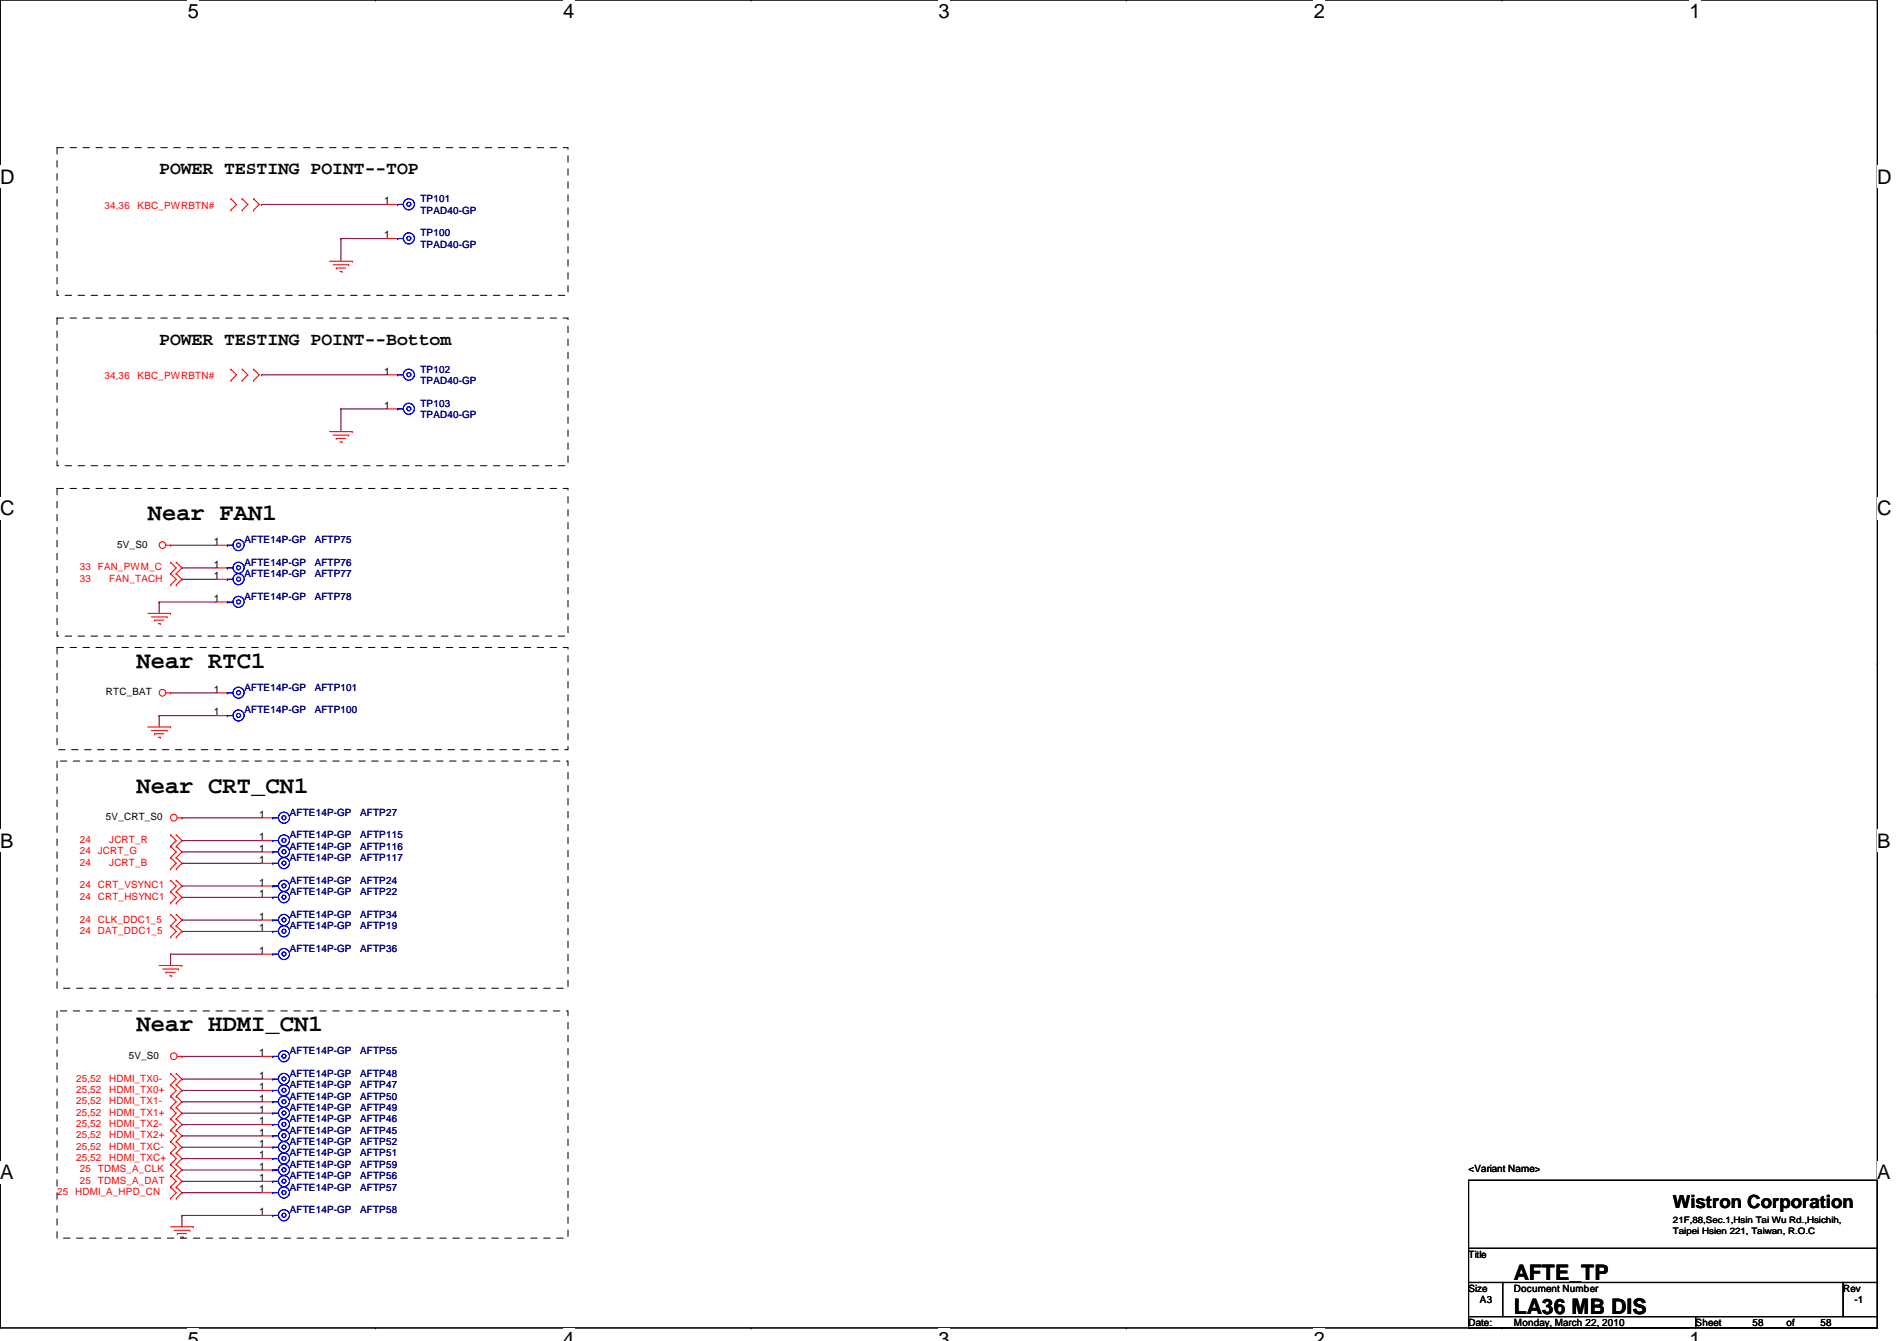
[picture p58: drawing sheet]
<svg xmlns="http://www.w3.org/2000/svg" width="297mm" height="210mm" viewBox="0 0 297 210" stroke-linecap="round" stroke-linejoin="round" font-family="sans-serif">
<defs><g id="words">
<g font-size="3.7">
<text x="23.2" y="81.4">Near FAN1</text>
<text x="21.4" y="104.5">Near RTC1</text>
<text x="21.4" y="124.1">Near CRT_CN1</text>
<text x="21.4" y="161.4">Near HDMI_CN1</text>
</g>
<g font-size="3.3">
<text x="237.1" y="200.3">AFTE_TP</text>
<text x="237.1" y="205.7">LA36 MB DIS</text>
</g>
<g font-size="3.1">
<text x="29.4" y="2.8">5</text>
<text x="88.2" y="2.8">4</text>
<text x="147" y="2.8">3</text>
<text x="205.7" y="2.8">2</text>
<text x="264.5" y="2.8">1</text>
<text x="0" y="28.7">D</text>
<text x="294" y="28.7">D</text>
<text x="0" y="80.7">C</text>
<text x="294" y="80.7">C</text>
<text x="0" y="132.7">B</text>
<text x="294" y="132.7">B</text>
<text x="0" y="184.6">A</text>
<text x="294" y="184.6">A</text>
<text x="29.4" y="210.7">5</text>
<text x="88.2" y="210.7">4</text>
<text x="147" y="210.7">3</text>
<text x="205.7" y="210.7">2</text>
<text x="264.5" y="210.7">1</text>
</g>
<g font-size="2.8">
<text x="24.9" y="27.3">POWER TESTING POINT--TOP</text>
<text x="24.9" y="53.9">POWER TESTING POINT--Bottom</text>
<text x="262" y="189.1">Wistron Corporation</text>
</g>
<g font-size="1.6" fill="#f00">
<text x="16.4" y="32.7">34,36</text>
<text x="21.5" y="32.7">KBC_PWRBTN#</text>
<text x="16.4" y="59.4">34,36</text>
<text x="21.5" y="59.4">KBC_PWRBTN#</text>
<text x="12.5" y="89.3">33 FAN_PWM_C</text>
<text x="12.5" y="91.1">33</text>
<text x="17.1" y="91.1">FAN_TACH</text>
<text x="12.5" y="132">24</text>
<text x="17.1" y="132">JCRT_R</text>
<text x="12.5" y="135.5">24</text>
<text x="12.5" y="133.7">24 JCRT_G</text>
<text x="17.1" y="135.5">JCRT_B</text>
<text x="12.5" y="139.1">24 CRT_VSYNC1</text>
<text x="12.5" y="140.8">24 CRT_HSYNC1</text>
<text x="12.5" y="144.4">24 CLK_DDC1_5</text>
<text x="12.5" y="146.2">24 DAT_DDC1_5</text>
<text x="11.9" y="169.3">25,52</text>
<text x="11.9" y="171.1">25,52</text>
<text x="11.9" y="172.8">25,52</text>
<text x="17.1" y="169.3">HDMI_TX0-</text>
<text x="17.1" y="171.1">HDMI_TX0+</text>
<text x="17.1" y="172.8">HDMI_TX1-</text>
<text x="11.9" y="174.6">25,52</text>
<text x="11.9" y="176.4">25,52</text>
<text x="11.9" y="178.2">25,52</text>
<text x="11.9" y="180">25,52</text>
<text x="17.1" y="174.6">HDMI_TX1+</text>
<text x="17.1" y="176.4">HDMI_TX2-</text>
<text x="17.1" y="178.2">HDMI_TX2+</text>
<text x="17.1" y="180">HDMI_TXC-</text>
<text x="11.9" y="181.7">25,52</text>
<text x="12.5" y="183.5">25 TDMS_A_CLK</text>
<text x="12.5" y="185.3">25 TDMS_A_DAT</text>
<text x="17.1" y="181.7">HDMI_TXC+</text>
<text x="8.9" y="187.1">25 HDMI_A_HPD_CN</text>
</g>
<g font-size="1.6">
<text x="60.2" y="32">1</text>
<text x="60.2" y="37.3">1</text>
<text x="60.2" y="58.6">1</text>
<text x="60.2" y="64">1</text>
<text x="18.4" y="85.7">5V_S0</text>
<text x="33.5" y="85.3">1</text>
<text x="33.5" y="88.9">1</text>
<text x="33.5" y="90.6">1</text>
<text x="33.5" y="94.2">1</text>
<text x="16.6" y="108.8">RTC_BAT</text>
<text x="33.5" y="108.4">1</text>
<text x="33.5" y="112">1</text>
<text x="16.6" y="128.4">5V_CRT_S0</text>
<text x="40.6" y="128">1</text>
<text x="40.6" y="131.5">1</text>
<text x="40.6" y="133.3">1</text>
<text x="40.6" y="135.1">1</text>
<text x="40.6" y="140.4">1</text>
<text x="40.6" y="144">1</text>
<text x="40.6" y="138.6">1</text>
<text x="40.6" y="145.8">1</text>
<text x="40.6" y="149.3">1</text>
<text x="20.1" y="165.7">5V_S0</text>
<text x="40.6" y="165.3">1</text>
<text x="40.6" y="168.9">1</text>
<text x="40.6" y="170.6">1</text>
<text x="40.6" y="172.4">1</text>
<text x="40.6" y="176">1</text>
<text x="40.6" y="177.8">1</text>
<text x="40.6" y="179.5">1</text>
<text x="40.6" y="174.2">1</text>
<text x="40.6" y="181.3">1</text>
<text x="40.6" y="183.1">1</text>
<text x="40.6" y="184.9">1</text>
<text x="230" y="183.5">&lt;Variant Name&gt;</text>
<text x="40.6" y="186.6">1</text>
<text x="40.6" y="190.2">1</text>
<text x="230" y="196.8">Title</text>
<text x="230" y="202.2">Size</text>
<text x="231.7" y="204">A3</text>
<text x="237.1" y="202.2">Document Number</text>
<text x="288.6" y="202.2">Rev</text>
<text x="290.4" y="204">-1</text>
<text x="230" y="207.5">Date:</text>
<text x="237.1" y="207.5">Monday, March 22, 2010</text>
<text x="265.5" y="207.5">Sheet</text>
<text x="274.4" y="207.5">58</text>
<text x="279.7" y="207.5">of</text>
<text x="285.1" y="207.5">58</text>
</g>
<g font-size="1.6" fill="#000080">
<text x="65.8" y="31.7">TP101</text>
<text x="65.8" y="33.4">TPAD40-GP</text>
<text x="65.8" y="37">TP100</text>
<text x="65.8" y="38.8">TPAD40-GP</text>
<text x="65.8" y="58.3">TP102</text>
<text x="65.8" y="60.1">TPAD40-GP</text>
<text x="65.8" y="63.7">TP103</text>
<text x="65.8" y="65.4">TPAD40-GP</text>
<text x="38.3" y="85">AFTE14P-GP</text>
<text x="38.3" y="88.6">AFTE14P-GP</text>
<text x="49.3" y="85">AFTP75</text>
<text x="49.3" y="88.6">AFTP76</text>
<text x="38.3" y="90.3">AFTE14P-GP</text>
<text x="38.3" y="93.9">AFTE14P-GP</text>
<text x="49.3" y="90.3">AFTP77</text>
<text x="49.3" y="93.9">AFTP78</text>
<text x="38.3" y="108.1">AFTE14P-GP</text>
<text x="38.3" y="111.7">AFTE14P-GP</text>
<text x="49.3" y="108.1">AFTP101</text>
<text x="49.3" y="111.7">AFTP100</text>
<text x="45.4" y="127.7">AFTE14P-GP</text>
<text x="45.4" y="131.2">AFTE14P-GP</text>
<text x="56.4" y="127.7">AFTP27</text>
<text x="56.4" y="131.2">AFTP115</text>
<text x="45.4" y="133">AFTE14P-GP</text>
<text x="45.4" y="134.8">AFTE14P-GP</text>
<text x="56.4" y="133">AFTP116</text>
<text x="56.4" y="134.8">AFTP117</text>
<text x="45.4" y="140.1">AFTE14P-GP</text>
<text x="45.4" y="143.7">AFTE14P-GP</text>
<text x="45.4" y="138.3">AFTE14P-GP</text>
<text x="56.4" y="140.1">AFTP22</text>
<text x="56.4" y="143.7">AFTP34</text>
<text x="56.4" y="138.3">AFTP24</text>
<text x="45.4" y="145.5">AFTE14P-GP</text>
<text x="45.4" y="149">AFTE14P-GP</text>
<text x="56.4" y="145.5">AFTP19</text>
<text x="56.4" y="149">AFTP36</text>
<text x="45.4" y="165">AFTE14P-GP</text>
<text x="56.4" y="165">AFTP55</text>
<text x="45.4" y="168.6">AFTE14P-GP</text>
<text x="45.4" y="170.3">AFTE14P-GP</text>
<text x="45.4" y="172.1">AFTE14P-GP</text>
<text x="45.4" y="173.9">AFTE14P-GP</text>
<text x="56.4" y="168.6">AFTP48</text>
<text x="56.4" y="170.3">AFTP47</text>
<text x="56.4" y="172.1">AFTP50</text>
<text x="56.4" y="173.9">AFTP49</text>
<text x="45.4" y="175.7">AFTE14P-GP</text>
<text x="45.4" y="177.5">AFTE14P-GP</text>
<text x="45.4" y="179.2">AFTE14P-GP</text>
<text x="56.4" y="175.7">AFTP46</text>
<text x="56.4" y="177.5">AFTP45</text>
<text x="56.4" y="179.2">AFTP52</text>
<text x="45.4" y="181">AFTE14P-GP</text>
<text x="45.4" y="182.8">AFTE14P-GP</text>
<text x="45.4" y="184.6">AFTE14P-GP</text>
<text x="56.4" y="181">AFTP51</text>
<text x="56.4" y="182.8">AFTP59</text>
<text x="56.4" y="184.6">AFTP56</text>
<text x="45.4" y="186.4">AFTE14P-GP</text>
<text x="45.4" y="189.9">AFTE14P-GP</text>
<text x="56.4" y="186.4">AFTP57</text>
<text x="56.4" y="189.9">AFTP58</text>
</g>
<g font-size="1.4">
<text x="262" y="191.4">21F,88,Sec.1,Hsin Tai Wu Rd.,Hsichih,</text>
<text x="262" y="193.2">Taipei Hsien 221, Taiwan, R.O.C</text>
</g>
</g></defs>
<path d="M0 0h294v207.9h-294z" fill="none" stroke="#000" stroke-width=".17"/>
<g fill="#fff">
<path d="M29.4 0h1.8v3.5h-1.8z"/>
<path d="M29.4 207.9h1.8v2h-1.8z"/>
</g>
<path d="M58.8 0h.1M58.8 207.9h.1" fill="none" stroke="#000" stroke-width=".17"/>
<g fill="#fff">
<path d="M88.2 0h1.7v3.5h-1.7z"/>
<path d="M88.2 207.9h1.7v2h-1.7z"/>
</g>
<path d="M117.6 0h.1M117.6 207.9h.1" fill="none" stroke="#000" stroke-width=".17"/>
<g fill="#fff">
<path d="M147 0h1.7v3.5h-1.7z"/>
<path d="M147 207.9h1.7v2h-1.7z"/>
</g>
<path d="M176.4 0h.1M176.4 207.9h.1" fill="none" stroke="#000" stroke-width=".17"/>
<g fill="#fff">
<path d="M205.7 0h1.8v3.5h-1.8z"/>
<path d="M205.7 207.9h1.8v2h-1.8z"/>
</g>
<path d="M235.2 0h.1M235.2 207.9h.1" fill="none" stroke="#000" stroke-width=".17"/>
<g fill="#fff">
<path d="M264.5 0h1.8v3.5h-1.8z"/>
<path d="M264.5 207.9h1.8v2h-1.8z"/>
<path d="M0 26h2.3v3.4h-2.3z"/>
<path d="M294 26h2.2v3.4h-2.2z"/>
<path d="M0 77.9h2.3v3.5h-2.3z"/>
<path d="M294 77.9h2.2v3.5h-2.2z"/>
</g>
<path d="M0 51.9h.1M294 51.9h.1" fill="none" stroke="#000" stroke-width=".17"/>
<g fill="#fff">
<path d="M0 129.9h2.1v3.4h-2.1z"/>
<path d="M294 129.9h2v3.4h-2z"/>
</g>
<path d="M0 103.9h.1M294 103.9h.1" fill="none" stroke="#000" stroke-width=".17"/>
<path d="M0 103.9h.1M294 103.9h.1" fill="none" stroke="#000" stroke-width=".16"/>
<g fill="#fff">
<path d="M0 181.8h2.1v3.5h-2.1z"/>
<path d="M294 181.8h2v3.5h-2z"/>
</g>
<path d="M0 155.9h.1M294 155.9h.1M230 184.7h64v10.7h-64zM230 195.4h64v5.3h-64zM230 200.7h5.3v5.4h-5.3zM230 206.1h35.5v1.8h-35.5zM235.3 200.7h53.3v5.4h-53.3zM265.5 206.1h28.5v1.8h-28.5zM288.6 200.7h5.4v5.4h-5.4z" fill="none" stroke="#000" stroke-width=".17"/>
<g fill="none" stroke="#800040" stroke-width=".17">
<path d="M40.9 32h.1M40.9 32h19.6M53.4 37.3h.1M53.4 37.3h7.1M53.4 37.3v3.6M40.9 58.7h.1M40.9 58.7h19.6M53.4 64h.1M53.4 64v3.6M53.4 64h7.1M24.9 94.2h.1M24.9 94.2h8.9"/>
<path d="M24.9 94.2v1.8M26.7 85.3h.1M26.7 85.3h7.1M28.5 90.7h.1M28.5 88.9h.1M28.5 90.7h5.3M28.5 88.9h5.3M24.9 112h.1M24.9 112v1.8M24.9 112h8.9M26.7 108.5h.1M26.7 108.5h7.1"/>
<path d="M28.5 135.1h.1M28.5 138.7h.1M28.5 128h.1M28.5 131.6h.1M28.5 133.3h.1M28.5 135.1h12.4M28.5 138.7h12.4M28.5 128h12.4M28.5 131.6h12.4M28.5 133.3h12.4M26.7 149.4h.1M26.7 149.4h14.2"/>
<path d="M26.7 149.4v1.7M28.5 140.5h.1M28.5 144h.1M28.5 145.8h.1M28.5 140.5h12.4M28.5 144h12.4M28.5 145.8h12.4M28.5 170.7h.1M28.5 172.5h.1M28.5 174.2h.1M28.5 176h.1M28.5 165.4h.1"/>
<path d="M28.5 177.8h.1M28.5 168.9h.1M28.5 179.6h.1M28.5 170.7h12.4M28.5 172.5h12.4M28.5 174.2h12.4M28.5 176h12.4M28.5 165.4h12.4M28.5 177.8h12.4M28.5 168.9h12.4M28.5 179.6h12.4M28.5 181.4h.1"/>
<path d="M28.5 183.1h.1M28.5 184.9h.1M28.5 186.7h.1M28.5 190.2h.1M28.5 181.4h12.4M28.5 183.1h12.4M28.5 184.9h12.4M28.5 186.7h12.4M28.5 190.2h12.4M28.5 190.2v1.8"/>
</g>
<g fill="none" stroke="#f00" stroke-width=".17">
<path d="M36.1 32.9h.1M36.1 31.1h.1M36.1 31.1l.9 .9-.9 .9M37.9 31.1h.1M37.9 32.9h.1M37.9 31.1l.9 .9-.9 .9M39.7 32.9h.1M39.7 31.1h.1M39.7 31.1l.9 .9-.9 .9M60.5 32h1.8M60.5 37.3h1.8M36.1 59.6h.1"/>
<path d="M36.1 57.8h.1M36.1 57.8l.9 .9-.9 .9M37.9 57.8h.1M37.9 59.6h.1M37.9 57.8l.9 .9-.9 .9M39.7 59.6h.1M39.7 57.8h.1M39.7 57.8l.9 .9-.9 .9M51.6 40.9h3.6M52.2 41.4h2.4M52.7 42h.1M52.7 42h1.4"/>
<path d="M53.2 42.5h.3M53.5 42.5h.1M54.6 41.4h.1M55.2 40.9h.1M60.5 58.7h1.8M51.6 67.6h3.6M52.2 68.1h2.4M52.7 68.6h.1M52.7 68.6h1.4M53.2 69.2h.3M53.5 69.2h.1M54.6 68.1h.1"/>
<path d="M55.2 67.6h.1M60.5 64h1.8M23.2 96h3.5M23.7 96.6h2.5M24.2 97.1h.1M24.2 97.1h1.5M24.8 97.6h.3M25.1 97.6h.1M26 85.3h.7M26.2 96.6h.1M26.7 85.3h.1M26.7 96h.1"/>
<path d="M26.7 88h.1M26.7 89.8h.1M26.7 91.6h.1M26.7 88l.9 .9-.9 .9M26.7 89.8l.9 .9-.9 .9M27.6 89.8h.1M27.6 88h.1M27.6 91.6h.1M27.6 88l.9 .9-.9 .9M27.6 89.8l.9 .9-.9 .9M33.8 85.3h1.8M33.8 88.9h1.8"/>
<path d="M33.8 90.7h1.8M33.8 94.2h1.8M23.2 113.8h3.5M23.7 114.3h2.5M24.2 114.9h.1M24.2 114.9h1.5M24.8 115.4h.3M25.1 115.4h.1M26 108.5h.7M26.2 114.3h.1M26.7 108.5h.1M26.7 113.8h.1"/>
<path d="M33.8 108.5h1.8M33.8 112h1.8M26.7 130.7h.1M26.7 132.5h.1M26.7 134.2h.1M26.7 136h.1M26.7 137.8h.1M26.7 139.6h.1M26.7 130.7l.9 .9-.9 .9M26.7 132.5l.9 .8-.9 .9M26.7 134.2l.9 .9-.9 .9M26.7 137.8l.9 .9-.9 .9"/>
<path d="M26.7 139.6l.9 .9-.9 .9M27.6 132.5h.1M27.6 130.7h.1M27.6 134.2h.1M27.6 136h.1M27.6 139.6h.1M27.6 137.8h.1M27.6 130.7l.9 .9-.9 .9M27.6 132.5l.9 .8-.9 .9M27.6 134.2l.9 .9-.9 .9M27.6 137.8l.9 .9-.9 .9M27.6 139.6l.9 .9-.9 .9"/>
<path d="M27.8 128h.7M28.5 128h.1M40.9 128h1.8M40.9 133.3h1.8M40.9 135.1h1.8M40.9 138.7h1.8M40.9 131.6h1.8M24.9 151.1h3.6M25.5 151.7h2.4M26 152.2h.1M26 152.2h1.4M26.5 152.7h.4"/>
<path d="M26.7 141.4h.1M26.7 143.1h.1M26.7 144.9h.1M26.7 146.7h.1M26.7 143.1l.9 .9-.9 .9M26.7 144.9l.9 .9-.9 .9M26.9 152.7h.1M27.6 141.4h.1M27.6 144.9h.1M27.6 143.1h.1M27.6 146.7h.1M27.6 143.1l.9 .9-.9 .9"/>
<path d="M27.6 144.9l.9 .9-.9 .9M27.9 151.7h.1M28.5 151.1h.1M40.9 140.5h1.8M40.9 144h1.8M40.9 145.8h1.8M40.9 149.4h1.8M26.7 168h.1M26.7 169.8h.1M26.7 171.6h.1M26.7 173.4h.1M26.7 175.1h.1"/>
<path d="M26.7 176.9h.1M26.7 178.7h.1M26.7 168l.9 .9-.9 .9M26.7 169.8l.9 .9-.9 .9M26.7 171.6l.9 .9-.9 .9M26.7 173.4l.9 .8-.9 .9M26.7 175.1l.9 .9-.9 .9M26.7 176.9l.9 .9-.9 .9M26.7 178.7l.9 .9-.9 .9M27.6 169.8h.1M27.6 168h.1M27.6 171.6h.1"/>
<path d="M27.6 173.4h.1M27.6 175.1h.1M27.6 176.9h.1M27.6 178.7h.1M27.6 168l.9 .9-.9 .9M27.6 169.8l.9 .9-.9 .9M27.6 171.6l.9 .9-.9 .9M27.6 173.4l.9 .8-.9 .9M27.6 175.1l.9 .9-.9 .9M27.6 176.9l.9 .9-.9 .9M27.6 178.7l.9 .9-.9 .9M27.8 165.4h.7"/>
<path d="M28.5 165.4h.1M40.9 165.4h1.8M40.9 176h1.8M40.9 177.8h1.8M40.9 179.6h1.8M40.9 168.9h1.8M40.9 170.7h1.8M40.9 172.5h1.8M40.9 174.2h1.8M26.7 180.5h.1M26.7 182.2h.1M26.7 184h.1"/>
<path d="M26.7 185.8h.1M26.7 187.6h.1M26.7 192h3.6M26.7 180.5l.9 .9-.9 .8M26.7 182.2l.9 .9-.9 .9M26.7 184l.9 .9-.9 .9M26.7 185.8l.9 .9-.9 .9M27.3 192.6h2.4M27.6 180.5h.1M27.6 182.2h.1M27.6 184h.1M27.6 185.8h.1"/>
<path d="M27.6 187.6h.1M27.6 180.5l.9 .9-.9 .8M27.6 182.2l.9 .9-.9 .9M27.6 184l.9 .9-.9 .9M27.6 185.8l.9 .9-.9 .9M27.8 193.1h.1M27.8 193.1h1.4M28.3 193.6h.4M28.7 193.6h.1M29.7 192.6h.1M30.3 192h.1M40.9 181.4h1.8"/>
<path d="M40.9 183.1h1.8M40.9 184.9h1.8M40.9 186.7h1.8M40.9 190.2h1.8"/>
<circle cx="25.4" cy="85.3" r=".52"/>
<circle cx="25.4" cy="108.4" r=".52"/>
<circle cx="27.2" cy="128" r=".52"/>
<circle cx="27.2" cy="165.3" r=".52"/>
</g>
<path d="M8.9 23.1h80v23.1h-80zM8.9 49.8h80v23.1h-80zM8.9 76.5h80v23.1h-80zM8.9 101.3h80v16h-80zM8.9 119.1h80v35.6h-80zM8.9 158.2h80v35.6h-80z" fill="none" stroke="#000" stroke-width=".16" stroke-dasharray="1 1 1 1 1 1 1 1"/>
<g fill="none" stroke="#00f" stroke-width=".17">
<path d="M62.3 32h.1M62.3 37.3h.1M62.3 32h.9M62.3 37.3h.9M62.3 58.7h.1M62.3 58.7h.9M62.3 64h.1M62.3 64h.9M35.6 85.3h.1M35.6 88.9h.1M35.6 90.7h.1M35.6 94.2h.1"/>
<path d="M35.6 85.3h.9M35.6 88.9h.9M35.6 90.7h.9M35.6 94.2h.9M35.6 108.5h.1M35.6 112h.1M35.6 108.5h.9M35.6 112h.9M42.7 133.3h.1M42.7 135.1h.1M42.7 138.7h.1M42.7 128h.1"/>
<path d="M42.7 131.6h.1M42.7 133.3h.9M42.7 135.1h.9M42.7 138.7h.9M42.7 128h.9M42.7 131.6h.9M42.7 140.5h.1M42.7 144h.1M42.7 145.8h.1M42.7 149.4h.1M42.7 140.5h.9M42.7 144h.9"/>
<path d="M42.7 145.8h.9M42.7 149.4h.9M42.7 176h.1M42.7 177.8h.1M42.7 179.6h.1M42.7 165.4h.1M42.7 168.9h.1M42.7 170.7h.1M42.7 172.5h.1M42.7 174.2h.1M42.7 176h.9M42.7 177.8h.9"/>
<path d="M42.7 179.6h.9M42.7 165.4h.9M42.7 168.9h.9M42.7 170.7h.9M42.7 172.5h.9M42.7 174.2h.9M42.7 181.4h.1M42.7 183.1h.1M42.7 184.9h.1M42.7 186.7h.1M42.7 190.2h.1M42.7 181.4h.9"/>
<path d="M42.7 183.1h.9M42.7 184.9h.9M42.7 186.7h.9M42.7 190.2h.9"/>
<circle cx="64" cy="37.3" r=".32"/>
<circle cx="64" cy="32" r=".32"/>
<circle cx="64" cy="32" r=".87"/>
<circle cx="64" cy="37.3" r=".87"/>
<circle cx="64" cy="58.6" r=".32"/>
<circle cx="64" cy="58.6" r=".87"/>
<circle cx="64" cy="64" r=".32"/>
<circle cx="64" cy="64" r=".87"/>
<circle cx="37.4" cy="90.7" r=".32"/>
<circle cx="37.4" cy="85.3" r=".32"/>
<circle cx="37.4" cy="88.9" r=".32"/>
<circle cx="37.4" cy="94.2" r=".32"/>
<circle cx="37.4" cy="90.6" r=".87"/>
<circle cx="37.4" cy="85.3" r=".87"/>
<circle cx="37.4" cy="94.2" r=".87"/>
<circle cx="37.4" cy="88.9" r=".87"/>
<circle cx="37.4" cy="112" r=".32"/>
<circle cx="37.4" cy="108.4" r=".32"/>
<circle cx="37.4" cy="108.4" r=".87"/>
<circle cx="37.4" cy="112" r=".87"/>
<circle cx="44.5" cy="135.1" r=".32"/>
<circle cx="44.5" cy="128" r=".32"/>
<circle cx="44.5" cy="133.3" r=".32"/>
<circle cx="44.5" cy="138.7" r=".32"/>
<circle cx="44.5" cy="131.5" r=".32"/>
<circle cx="44.5" cy="128" r=".87"/>
<circle cx="44.5" cy="131.5" r=".87"/>
<circle cx="44.5" cy="133.3" r=".87"/>
<circle cx="44.5" cy="135.1" r=".87"/>
<circle cx="44.5" cy="138.7" r=".87"/>
<circle cx="44.5" cy="140.4" r=".32"/>
<circle cx="44.5" cy="144" r=".32"/>
<circle cx="44.5" cy="149.3" r=".32"/>
<circle cx="44.5" cy="145.8" r=".32"/>
<circle cx="44.5" cy="144" r=".87"/>
<circle cx="44.5" cy="149.3" r=".87"/>
<circle cx="44.5" cy="145.8" r=".87"/>
<circle cx="44.5" cy="140.4" r=".87"/>
<circle cx="44.5" cy="176" r=".32"/>
<circle cx="44.5" cy="177.8" r=".32"/>
<circle cx="44.5" cy="179.6" r=".32"/>
<circle cx="44.5" cy="168.9" r=".32"/>
<circle cx="44.5" cy="172.4" r=".32"/>
<circle cx="44.5" cy="174.2" r=".32"/>
<circle cx="44.5" cy="165.3" r=".32"/>
<circle cx="44.5" cy="170.7" r=".32"/>
<circle cx="44.5" cy="176" r=".87"/>
<circle cx="44.5" cy="174.2" r=".87"/>
<circle cx="44.5" cy="177.8" r=".87"/>
<circle cx="44.5" cy="172.4" r=".87"/>
<circle cx="44.5" cy="168.9" r=".87"/>
<circle cx="44.5" cy="165.3" r=".87"/>
<circle cx="44.5" cy="179.5" r=".87"/>
<circle cx="44.5" cy="170.7" r=".87"/>
<circle cx="44.5" cy="184.9" r=".32"/>
<circle cx="44.5" cy="181.3" r=".32"/>
<circle cx="44.5" cy="190.2" r=".32"/>
<circle cx="44.5" cy="186.7" r=".32"/>
<circle cx="44.5" cy="183.1" r=".32"/>
<circle cx="44.5" cy="184.9" r=".87"/>
<circle cx="44.5" cy="181.3" r=".87"/>
<circle cx="44.5" cy="190.2" r=".87"/>
<circle cx="44.5" cy="186.7" r=".87"/>
<circle cx="44.5" cy="183.1" r=".87"/>
</g>
<use href="#words"/>
</svg>
